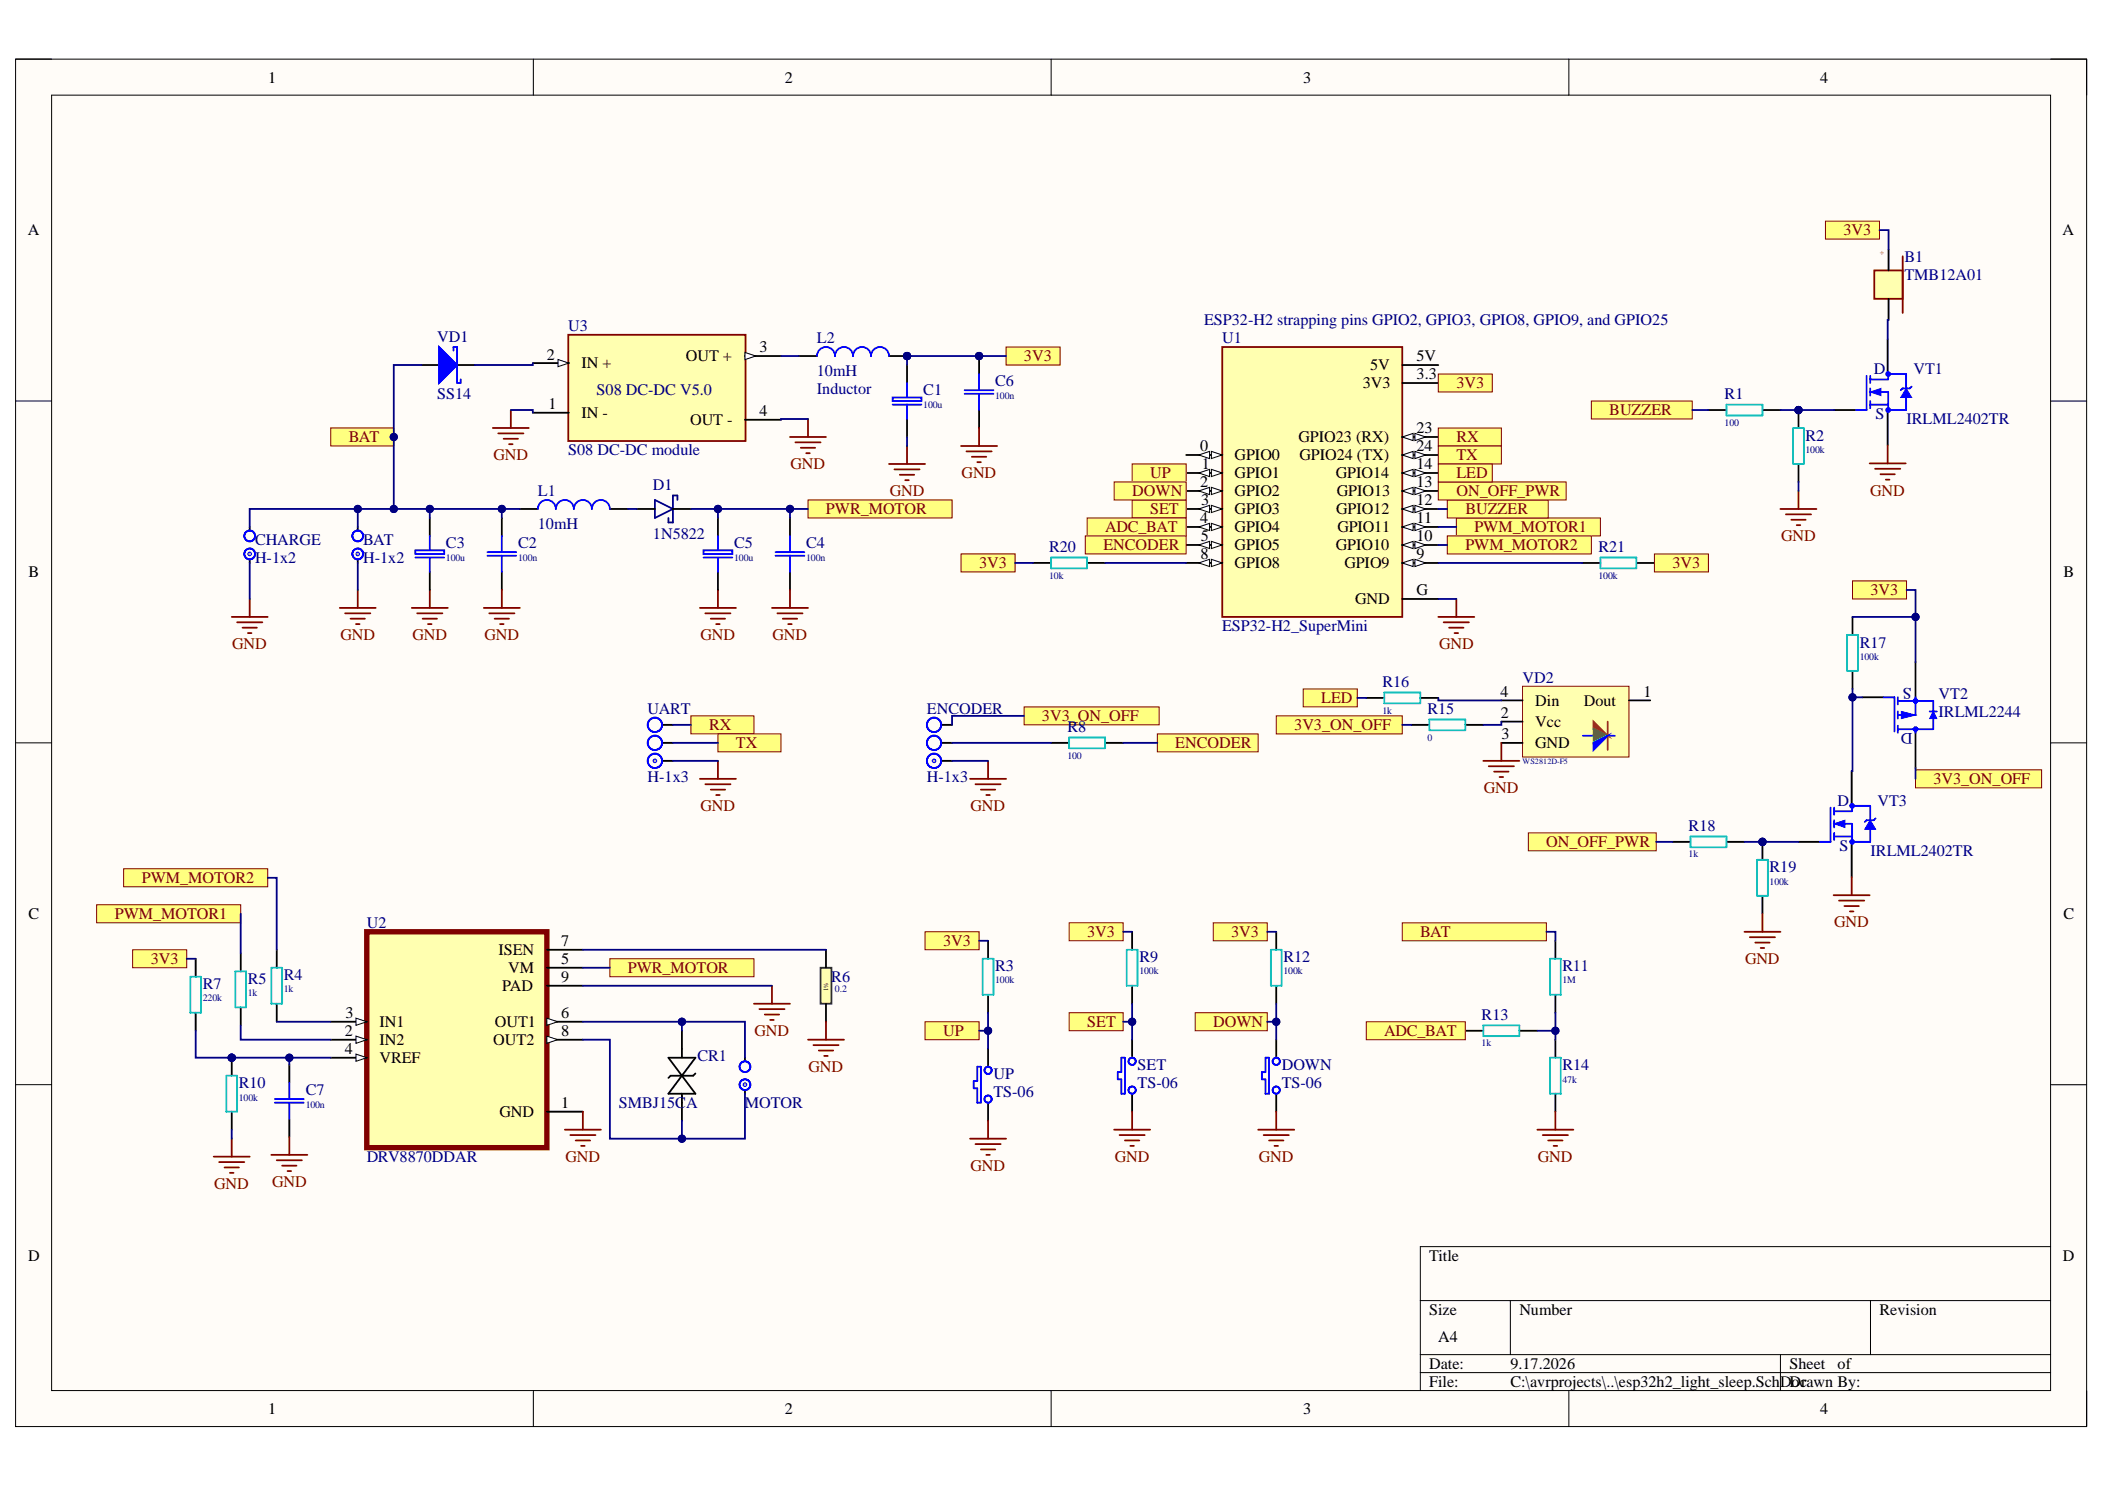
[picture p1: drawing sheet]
<svg xmlns="http://www.w3.org/2000/svg" width="297mm" height="210mm" viewBox="0 0 297 210" stroke-linecap="round" stroke-linejoin="round" font-family="sans-serif">
<defs><g id="words">
<g font-size="2.3">
<text x="37.8" y="11.6">1</text>
<text x="110.8" y="11.6">2</text>
<text x="183.9" y="11.6">3</text>
<text x="256.9" y="11.6">4</text>
<text x="3.9" y="33.2">A</text>
<text x="291.1" y="33.2">A</text>
<text x="77.2" y="50.7">2</text>
<text x="82" y="52">IN +</text>
<text x="96.8" y="51">OUT +</text>
<text x="107.2" y="49.7">3</text>
<text x="193.3" y="52.2">5V</text>
<text x="199.9" y="51">5V</text>
<text x="199.9" y="53.5">3.3</text>
<text x="77.4" y="57.7">1</text>
<text x="82" y="59">IN -</text>
<text x="97.4" y="60">OUT -</text>
<text x="107.2" y="58.7">4</text>
<text x="192.3" y="54.8">3V3</text>
<text x="169.4" y="63.7">0</text>
<text x="174.2" y="64.9">GPIO0</text>
<text x="183.2" y="62.4">GPIO23 (RX)</text>
<text x="183.4" y="64.9">GPIO24 (TX)</text>
<text x="199.9" y="63.7">24</text>
<text x="199.9" y="61.1">23</text>
<text x="169.4" y="68.7">2</text>
<text x="169.5" y="71.3">3</text>
<text x="169.6" y="66.2">1</text>
<text x="174.2" y="67.5">GPIO1</text>
<text x="174.2" y="70">GPIO2</text>
<text x="188.5" y="67.5">GPIO14</text>
<text x="188.6" y="70">GPIO13</text>
<text x="199.9" y="71.3">12</text>
<text x="199.9" y="68.7">13</text>
<text x="199.9" y="66.2">14</text>
<text x="169.4" y="73.8">4</text>
<text x="169.4" y="76.4">5</text>
<text x="174.2" y="72.5">GPIO3</text>
<text x="174.2" y="75.1">GPIO4</text>
<text x="174.2" y="77.6">GPIO5</text>
<text x="188.5" y="77.6">GPIO10</text>
<text x="188.6" y="72.5">GPIO12</text>
<text x="188.7" y="75.1">GPIO11</text>
<text x="199.9" y="76.4">10</text>
<text x="199.9" y="73.8">11</text>
<text x="4" y="81.4">B</text>
<text x="169.4" y="78.9">8</text>
<text x="174.2" y="80.2">GPIO8</text>
<text x="189.7" y="80.2">GPIO9</text>
<text x="199.9" y="78.9">9</text>
<text x="199.9" y="84">G</text>
<text x="291.2" y="81.4">B</text>
<text x="191.2" y="85.2">GND</text>
<text x="211.7" y="98.3">4</text>
<text x="211.8" y="101.3">2</text>
<text x="216.6" y="99.5">Din</text>
<text x="223.5" y="99.5">Dout</text>
<text x="231.9" y="98.3">1</text>
<text x="211.9" y="104.3">3</text>
<text x="216.6" y="102.5">Vcc</text>
<text x="216.6" y="105.5">GND</text>
<text x="4" y="129.7">C</text>
<text x="291.2" y="129.7">C</text>
<text x="70.3" y="134.7">ISEN</text>
<text x="71.7" y="137.3">VM</text>
<text x="79.2" y="133.5">7</text>
<text x="79.2" y="136">5</text>
<text x="48.8" y="143.6">3</text>
<text x="70.9" y="139.8">PAD</text>
<text x="79.2" y="138.5">9</text>
<text x="79.2" y="143.6">6</text>
<text x="48.7" y="146.2">2</text>
<text x="48.7" y="148.7">4</text>
<text x="53.5" y="144.9">IN1</text>
<text x="53.5" y="147.4">IN2</text>
<text x="53.5" y="150">VREF</text>
<text x="69.6" y="147.4">OUT2</text>
<text x="69.8" y="144.9">OUT1</text>
<text x="79.2" y="146.2">8</text>
<text x="70.5" y="157.6">GND</text>
<text x="79.2" y="156.3">1</text>
<text x="4" y="177.9">D</text>
<text x="201.7" y="177.9">Title</text>
<text x="291.1" y="177.9">D</text>
<text x="201.7" y="185.5">Size</text>
<text x="214.4" y="185.5">Number</text>
<text x="265.2" y="185.5">Revision</text>
<text x="202.9" y="189.3">A4</text>
<text x="201.7" y="193.1">Date:</text>
<text x="201.7" y="195.6">File:</text>
<text x="213.1" y="193.1">9.17.2026</text>
<text x="213.1" y="195.6">C:\avrprojects\..\esp32h2_light_sleep.SchDoc</text>
<text x="252.5" y="193.1">Sheet</text>
<text x="252.5" y="195.6">Drawn By:</text>
<text x="259.3" y="193.1">of</text>
<text x="37.8" y="199.5">1</text>
<text x="110.8" y="199.5">2</text>
<text x="183.9" y="199.5">3</text>
<text x="256.9" y="199.5">4</text>
</g>
<g font-size="2.3" fill="#800000">
<text x="260.2" y="33.2">3V3</text>
<text x="144.5" y="51">3V3</text>
<text x="205.5" y="54.8">3V3</text>
<text x="227.1" y="58.6">BUZZER</text>
<text x="49.2" y="62.4">BAT</text>
<text x="69.6" y="64.9">GND</text>
<text x="205.5" y="62.4">RX</text>
<text x="205.5" y="64.9">TX</text>
<text x="111.6" y="66.2">GND</text>
<text x="125.6" y="70">GND</text>
<text x="135.7" y="67.5">GND</text>
<text x="159.8" y="70">DOWN</text>
<text x="162.3" y="67.5">UP</text>
<text x="205.5" y="70">ON_OFF_PWR</text>
<text x="205.5" y="67.5">LED</text>
<text x="263.9" y="69.9">GND</text>
<text x="116.5" y="72.5">PWR_MOTOR</text>
<text x="155.7" y="77.6">ENCODER</text>
<text x="156" y="75.1">ADC_BAT</text>
<text x="162.3" y="72.5">SET</text>
<text x="206.8" y="77.6">PWM_MOTOR2</text>
<text x="206.8" y="72.5">BUZZER</text>
<text x="208.1" y="75.1">PWM_MOTOR1</text>
<text x="251.4" y="76.4">GND</text>
<text x="138.2" y="80.2">3V3</text>
<text x="236" y="80.2">3V3</text>
<text x="264" y="84">3V3</text>
<text x="32.8" y="91.6">GND</text>
<text x="48" y="90.3">GND</text>
<text x="58.2" y="90.3">GND</text>
<text x="68.4" y="90.3">GND</text>
<text x="98.9" y="90.3">GND</text>
<text x="109" y="90.3">GND</text>
<text x="203.1" y="91.6">GND</text>
<text x="147" y="101.7">3V3_ON_OFF</text>
<text x="186.4" y="99.2">LED</text>
<text x="100.1" y="103">RX</text>
<text x="103.9" y="105.5">TX</text>
<text x="165.9" y="105.5">ENCODER</text>
<text x="182.6" y="103">3V3_ON_OFF</text>
<text x="209.4" y="111.9">GND</text>
<text x="272.8" y="110.6">3V3_ON_OFF</text>
<text x="98.9" y="114.4">GND</text>
<text x="137" y="114.4">GND</text>
<text x="218.2" y="119.5">ON_OFF_PWR</text>
<text x="20" y="124.6">PWM_MOTOR2</text>
<text x="16.2" y="129.7">PWM_MOTOR1</text>
<text x="258.8" y="130.8">GND</text>
<text x="21.3" y="136">3V3</text>
<text x="88.6" y="137.3">PWR_MOTOR</text>
<text x="133.1" y="133.5">3V3</text>
<text x="153.4" y="132.2">3V3</text>
<text x="173.7" y="132.2">3V3</text>
<text x="200.4" y="132.2">BAT</text>
<text x="246.2" y="136">GND</text>
<text x="106.5" y="146.2">GND</text>
<text x="133.1" y="146.2">UP</text>
<text x="153.4" y="144.9">SET</text>
<text x="171.2" y="144.9">DOWN</text>
<text x="195.3" y="146.2">ADC_BAT</text>
<text x="114.1" y="151.2">GND</text>
<text x="30.2" y="167.7">GND</text>
<text x="38.4" y="167.4">GND</text>
<text x="79.8" y="163.9">GND</text>
<text x="137" y="165.2">GND</text>
<text x="157.3" y="163.9">GND</text>
<text x="177.6" y="163.9">GND</text>
<text x="217" y="163.9">GND</text>
</g>
<g font-size="2.3" fill="#000080">
<text x="268.7" y="39.5">TMB12A01</text>
<text x="268.7" y="37">B1</text>
<text x="80.2" y="46.7">U3</text>
<text x="169.9" y="45.9">ESP32-H2 strapping pins GPIO2, GPIO3, GPIO8, GPIO9, and GPIO25</text>
<text x="61.7" y="48.2">VD1</text>
<text x="115.3" y="53">10mH</text>
<text x="115.3" y="48.4">L2</text>
<text x="172.4" y="48.4">U1</text>
<text x="264.4" y="52.7">D</text>
<text x="270" y="52.7">VT1</text>
<text x="61.7" y="56.3">SS14</text>
<text x="84.2" y="55.7">S08 DC-DC V5.0</text>
<text x="115.3" y="55.5">Inductor</text>
<text x="130.3" y="55.8">C1</text>
<text x="140.4" y="54.5">C6</text>
<text x="243.4" y="56.3">R1</text>
<text x="264.7" y="59.1">S</text>
<text x="269" y="59.8">IRLML2402TR</text>
<text x="80.2" y="64.2">S08 DC-DC module</text>
<text x="254.8" y="62.2">R2</text>
<text x="75.9" y="70">L1</text>
<text x="92.1" y="69.1">D1</text>
<text x="36" y="76.9">CHARGE</text>
<text x="51.3" y="76.9">BAT</text>
<text x="62.9" y="77.4">C3</text>
<text x="73.1" y="77.4">C2</text>
<text x="75.9" y="74.6">10mH</text>
<text x="92.1" y="76">1N5822</text>
<text x="103.6" y="77.4">C5</text>
<text x="113.8" y="77.4">C4</text>
<text x="148" y="77.9">R20</text>
<text x="225.6" y="77.9">R21</text>
<text x="36" y="79.4">H-1x2</text>
<text x="51.3" y="79.4">H-1x2</text>
<text x="172.4" y="89.1">ESP32-H2_SuperMini</text>
<text x="262.4" y="91.3">R17</text>
<text x="91.4" y="100.7">UART</text>
<text x="130.8" y="100.7">ENCODER</text>
<text x="195.1" y="96.9">R16</text>
<text x="201.4" y="100.7">R15</text>
<text x="214.9" y="96.3">VD2</text>
<text x="269.8" y="97.1" transform="rotate(-180 269.8 97.1)">S</text>
<text x="273.6" y="101.1">IRLML2244</text>
<text x="273.6" y="98.6">VT2</text>
<text x="150.6" y="103.3">R8</text>
<text x="269.9" y="103.4" transform="rotate(-180 269.9 103.4)">D</text>
<text x="91.4" y="110.3">H-1x3</text>
<text x="130.8" y="110.3">H-1x3</text>
<text x="259.3" y="113.6">D</text>
<text x="264.9" y="113.6">VT3</text>
<text x="238.3" y="117.2">R18</text>
<text x="249.7" y="123.1">R19</text>
<text x="259.6" y="120">S</text>
<text x="264" y="120.8">IRLML2402TR</text>
<text x="51.8" y="130.9">U2</text>
<text x="140.4" y="137">R3</text>
<text x="160.8" y="135.7">R9</text>
<text x="181.1" y="135.7">R12</text>
<text x="220.5" y="137">R11</text>
<text x="28.6" y="139.5">R7</text>
<text x="35" y="138.8">R5</text>
<text x="40" y="138.3">R4</text>
<text x="117.3" y="138.5">R6</text>
<text x="209.1" y="143.9">R13</text>
<text x="98.4" y="149.7">CR1</text>
<text x="33.7" y="153.5">R10</text>
<text x="43.1" y="154.5">C7</text>
<text x="140.2" y="152.2">UP</text>
<text x="140.2" y="154.8">TS-06</text>
<text x="160.5" y="151">SET</text>
<text x="160.5" y="153.5">TS-06</text>
<text x="180.9" y="151">DOWN</text>
<text x="180.9" y="153.5">TS-06</text>
<text x="220.5" y="151">R14</text>
<text x="87.3" y="156.3">SMBJ15CA</text>
<text x="105.1" y="156.3">MOTOR</text>
<text x="51.8" y="163.9">DRV8870DDAR</text>
</g>
<g font-size="1.4" fill="#000080">
<text x="130.3" y="57.5">100u</text>
<text x="140.4" y="56.2">100n</text>
<text x="243.4" y="60">100</text>
<text x="254.8" y="63.8">100k</text>
<text x="62.9" y="79.1">100u</text>
<text x="73.1" y="79.1">100n</text>
<text x="103.6" y="79.1">100u</text>
<text x="113.8" y="79.1">100n</text>
<text x="148" y="81.6">10k</text>
<text x="225.6" y="81.6">100k</text>
<text x="262.4" y="93">100k</text>
<text x="195.1" y="100.7">1k</text>
<text x="150.6" y="107">100</text>
<text x="201.4" y="104.5">0</text>
<text x="238.3" y="120.9">1k</text>
<text x="249.7" y="124.8">100k</text>
<text x="160.8" y="137.5">100k</text>
<text x="181.1" y="137.5">100k</text>
<text x="28.6" y="141.3">220k</text>
<text x="35" y="140.5">1k</text>
<text x="40" y="140">1k</text>
<text x="117.8" y="140">0.2</text>
<text x="140.4" y="138.7">100k</text>
<text x="220.5" y="138.7">1M</text>
<text x="209.1" y="147.6">1k</text>
<text x="33.7" y="155.2">100k</text>
<text x="220.5" y="152.7">47k</text>
<text x="43.1" y="156.3">100n</text>
</g>
<text font-size="1.1" fill="#f00" x="265.3" y="36">+</text>
<text font-size="1.1" fill="#000080" x="214.9" y="107.8">WS2812D-F5</text>
<text font-size=".9" x="116.9" y="139.8" transform="rotate(-90 116.9 139.8)">1%</text>
</g></defs>
<path d="M2.2 8.3h292.2v192.9h-292.2z" fill-rule="evenodd" fill="#fffcf8"/>
<path d="M2.2 8.3h292.2v192.9h-292.2z" fill="none" stroke="#000" stroke-width=".14"/>
<path d="M7.3 13.4h282.1v182.8h-282.1z" fill-rule="evenodd" fill="#fffcf8"/>
<g fill="none" stroke="#000" stroke-width=".14">
<path d="M2.2 8.3h5.1M7.3 13.4h282.1v182.8h-282.1zM75.3 8.3v5.1M148.3 8.3v5.1M221.4 8.3v5.1M289.4 8.3h5v5.1M2.2 56.6h5.1M289.4 56.6h5M2.2 104.8h5.1M289.4 104.8h5M2.2 153h5.1M289.4 153h5"/>
<path d="M289.4 175.9h-89v20.3M75.3 196.2v5M148.3 196.2v5M200.4 183.5h89M200.4 191.1h89M200.4 193.6h89M213.1 183.5v7.6M221.4 196.2v5M251.2 191.1v5.1M263.9 183.5v7.6M294.4 196.2v5"/>
</g>
<path d="M51.8 131.4h25.4v30.5h-25.4z" fill-rule="evenodd" fill="#ffffb0"/>
<path d="M51.8 131.4h25.4v30.5h-25.4z" fill="none" stroke="#800000" stroke-width=".76"/>
<path d="M46.7 144.1h5.1" fill="none" stroke="#000" stroke-width=".25"/>
<path d="M50.2 143.6l1.6 .5-1.6 .5z" fill="#f8fcff"/>
<path d="M50.2 143.6l1.6 .5-1.6 .5z" fill="none" stroke="#000" stroke-width=".14"/>
<path d="M46.7 146.7h5.1" fill="none" stroke="#000" stroke-width=".25"/>
<path d="M50.2 146.2l1.6 .5-1.6 .5z" fill="#f8fcff"/>
<path d="M50.2 146.2l1.6 .5-1.6 .5z" fill="none" stroke="#000" stroke-width=".14"/>
<path d="M46.7 149.2h5.1" fill="none" stroke="#000" stroke-width=".25"/>
<path d="M50.2 148.7l1.6 .5-1.6 .5z" fill="#f8fcff"/>
<path d="M50.2 148.7l1.6 .5-1.6 .5z" fill="none" stroke="#000" stroke-width=".14"/>
<path d="M77.2 134h5M77.2 136.5h5M77.2 139.1h5M77.2 144.1h5" fill="none" stroke="#000" stroke-width=".25"/>
<path d="M77.2 143.6l1.5 .5-1.5 .5z" fill="#f8fcff"/>
<path d="M77.2 143.6l1.5 .5-1.5 .5z" fill="none" stroke="#000" stroke-width=".14"/>
<path d="M77.2 146.7h5" fill="none" stroke="#000" stroke-width=".25"/>
<path d="M77.2 146.2l1.5 .5-1.5 .5z" fill="#f8fcff"/>
<path d="M77.2 146.2l1.5 .5-1.5 .5z" fill="none" stroke="#000" stroke-width=".14"/>
<path d="M50.5 74.3v.5M50.5 78.9v.5M77.2 156.8h5" fill="none" stroke="#000" stroke-width=".25"/>
<g fill="none" stroke="#00f" stroke-width=".25">
<circle cx="50.5" cy="75.6" r=".76"/>
<circle cx="50.5" cy="78.1" r=".76"/>
</g>
<circle cx="50.5" cy="78.1" r=".25" fill="#c0c0c0"/>
<circle cx="50.5" cy="78.1" r=".25" fill="none" stroke="#00f" stroke-width=".14"/>
<path d="M258.9 57.8h3M266.4 47.8v5M266.4 57.8v5M139.4 147.9v2.6M139.4 155.6v2.5" fill="none" stroke="#000" stroke-width=".25"/>
<g fill="none" stroke="#00f" stroke-width=".25">
<path d="M263.4 53v4.8h-1.5M263.9 53.5h2.5M263.9 55.3h2.5v2.5M263.9 57.1h2.5M263.9 53v1M263.9 54.8v1M263.9 56.6v1M137.9 150.5h.5v5.1h-.5v-2.1h-.5v-1h.5z"/>
<circle cx="139.4" cy="151" r=".51"/>
<circle cx="139.4" cy="155" r=".51"/>
</g>
<path d="M263.9 55.3l1.5-.5v1z" fill="#00f"/>
<path d="M263.9 55.3l1.5-.5v1z" fill="none" stroke="#00f" stroke-width=".14"/>
<path d="M266.4 53.5v-.7h2.6v2M269 56.1v1.7h-2.6" fill="none" stroke="#00f" stroke-width=".25"/>
<path d="M269 54.8l.8 1.3h-1.6z" fill="#00f"/>
<path d="M269 54.8l.8 1.3h-1.6z" fill="none" stroke="#00f" stroke-width=".14"/>
<g fill="none" stroke="#00f" stroke-width=".25">
<path d="M269.8 54.5l-.3 .3h-1l-.3 .2"/>
<circle cx="266.4" cy="52.8" r=".25"/>
<circle cx="266.4" cy="57.8" r=".25"/>
</g>
<path d="M263.8 65.4h5.1M264.6 66.1h3.6M265.4 66.9h2M266.1 67.7h.5M266.4 62.8v2.6" fill="none" stroke="#800000" stroke-width=".25"/>
<circle cx="253.8" cy="57.8" r=".51" fill="#000080"/>
<circle cx="253.8" cy="57.8" r=".51" fill="none" stroke="#000080" stroke-width=".14"/>
<path d="M253 60.4v5.1M254.5 60.4v5.1" fill="none" stroke="#00bfbf" stroke-width=".25"/>
<path d="M253.8 57.8v2.6M253.8 65.5v2.5" fill="none" stroke="#000" stroke-width=".25"/>
<circle cx="253.8" cy="57.8" r=".51" fill="#000080"/>
<circle cx="253.8" cy="57.8" r=".51" fill="none" stroke="#000080" stroke-width=".14"/>
<path d="M243.6 57.1h5.1v1.5h-5.1zM253 60.4h1.5M253 65.5h1.5" fill="none" stroke="#00bfbf" stroke-width=".25"/>
<path d="M251.2 71.8h5.1M252 72.6h3.6M252.8 73.3h2M253.5 74.1h.5M253.8 69.3v2.5" fill="none" stroke="#800000" stroke-width=".25"/>
<path d="M241.1 57.8h2.5M248.7 57.8h2.5" fill="none" stroke="#000" stroke-width=".25"/>
<path d="M224.6 56.6h14.2v2.5h-14.2z" fill-rule="evenodd" fill="#ffff80"/>
<path d="M224.6 56.6h14.2v2.5h-14.2z" fill="none" stroke="#800000" stroke-width=".14"/>
<path d="M172.5 49h25.4v38h-25.4z" fill-rule="evenodd" fill="#ffffb0"/>
<path d="M172.5 49h25.4v38h-25.4z" fill="none" stroke="#800000" stroke-width=".25"/>
<path d="M167.4 66.7h5.1" fill="none" stroke="#000" stroke-width=".25"/>
<path d="M170.9 66.2l1.6 .5-1.6 .5z" fill="#f8fcff"/>
<path d="M170.9 66.2l1.6 .5-1.6 .5z" fill="none" stroke="#000" stroke-width=".14"/>
<path d="M169.2 66.7l1.5-.5v1z" fill="#f8fcff"/>
<path d="M169.2 66.7l1.5-.5v1z" fill="none" stroke="#000" stroke-width=".14"/>
<path d="M167.4 69.3h5.1" fill="none" stroke="#000" stroke-width=".25"/>
<path d="M170.9 68.7l1.6 .6-1.6 .5z" fill="#f8fcff"/>
<path d="M170.9 68.7l1.6 .6-1.6 .5z" fill="none" stroke="#000" stroke-width=".14"/>
<path d="M169.2 69.3l1.5-.6v1.1z" fill="#f8fcff"/>
<path d="M169.2 69.3l1.5-.6v1.1z" fill="none" stroke="#000" stroke-width=".14"/>
<path d="M167.4 71.8h5.1" fill="none" stroke="#000" stroke-width=".25"/>
<path d="M170.9 71.3l1.6 .5-1.6 .5z" fill="#f8fcff"/>
<path d="M170.9 71.3l1.6 .5-1.6 .5z" fill="none" stroke="#000" stroke-width=".14"/>
<path d="M169.2 71.8l1.5-.5v1z" fill="#f8fcff"/>
<path d="M169.2 71.8l1.5-.5v1z" fill="none" stroke="#000" stroke-width=".14"/>
<path d="M167.4 74.3h5.1" fill="none" stroke="#000" stroke-width=".25"/>
<path d="M170.9 73.8l1.6 .5-1.6 .5z" fill="#f8fcff"/>
<path d="M170.9 73.8l1.6 .5-1.6 .5z" fill="none" stroke="#000" stroke-width=".14"/>
<path d="M169.2 74.3l1.5-.5v1z" fill="#f8fcff"/>
<path d="M169.2 74.3l1.5-.5v1z" fill="none" stroke="#000" stroke-width=".14"/>
<path d="M167.4 76.9h5.1" fill="none" stroke="#000" stroke-width=".25"/>
<path d="M170.9 76.4l1.6 .5-1.6 .5z" fill="#f8fcff"/>
<path d="M170.9 76.4l1.6 .5-1.6 .5z" fill="none" stroke="#000" stroke-width=".14"/>
<path d="M169.2 76.9l1.5-.5v1z" fill="#f8fcff"/>
<path d="M169.2 76.9l1.5-.5v1z" fill="none" stroke="#000" stroke-width=".14"/>
<path d="M167.4 79.4h5.1" fill="none" stroke="#000" stroke-width=".25"/>
<path d="M170.9 78.9l1.6 .5-1.6 .5z" fill="#f8fcff"/>
<path d="M170.9 78.9l1.6 .5-1.6 .5z" fill="none" stroke="#000" stroke-width=".14"/>
<path d="M169.2 79.4l1.5-.5v1z" fill="#f8fcff"/>
<path d="M169.2 79.4l1.5-.5v1z" fill="none" stroke="#000" stroke-width=".14"/>
<path d="M197.9 51.5h5.1M197.9 54h5.1M197.9 79.4h5.1" fill="none" stroke="#000" stroke-width=".25"/>
<path d="M197.9 79.4l1.5-.5v1z" fill="#f8fcff"/>
<path d="M197.9 79.4l1.5-.5v1z" fill="none" stroke="#000" stroke-width=".14"/>
<path d="M199.7 78.9l1.5 .5-1.5 .5z" fill="#f8fcff"/>
<path d="M199.7 78.9l1.5 .5-1.5 .5z" fill="none" stroke="#000" stroke-width=".14"/>
<path d="M197.9 76.9h5.1" fill="none" stroke="#000" stroke-width=".25"/>
<path d="M197.9 76.9l1.5-.5v1z" fill="#f8fcff"/>
<path d="M197.9 76.9l1.5-.5v1z" fill="none" stroke="#000" stroke-width=".14"/>
<path d="M199.7 76.4l1.5 .5-1.5 .5z" fill="#f8fcff"/>
<path d="M199.7 76.4l1.5 .5-1.5 .5z" fill="none" stroke="#000" stroke-width=".14"/>
<path d="M197.9 74.3h5.1" fill="none" stroke="#000" stroke-width=".25"/>
<path d="M197.9 74.3l1.5-.5v1z" fill="#f8fcff"/>
<path d="M197.9 74.3l1.5-.5v1z" fill="none" stroke="#000" stroke-width=".14"/>
<path d="M199.7 73.8l1.5 .5-1.5 .5z" fill="#f8fcff"/>
<path d="M199.7 73.8l1.5 .5-1.5 .5z" fill="none" stroke="#000" stroke-width=".14"/>
<path d="M197.9 71.8h5.1" fill="none" stroke="#000" stroke-width=".25"/>
<path d="M197.9 71.8l1.5-.5v1z" fill="#f8fcff"/>
<path d="M197.9 71.8l1.5-.5v1z" fill="none" stroke="#000" stroke-width=".14"/>
<path d="M199.7 71.3l1.5 .5-1.5 .5z" fill="#f8fcff"/>
<path d="M199.7 71.3l1.5 .5-1.5 .5z" fill="none" stroke="#000" stroke-width=".14"/>
<path d="M197.9 69.3h5.1" fill="none" stroke="#000" stroke-width=".25"/>
<path d="M197.9 69.3l1.5-.6v1.1z" fill="#f8fcff"/>
<path d="M197.9 69.3l1.5-.6v1.1z" fill="none" stroke="#000" stroke-width=".14"/>
<path d="M199.7 68.7l1.5 .6-1.5 .5z" fill="#f8fcff"/>
<path d="M199.7 68.7l1.5 .6-1.5 .5z" fill="none" stroke="#000" stroke-width=".14"/>
<path d="M197.9 66.7h5.1M197.9 84.5h5.1" fill="none" stroke="#000" stroke-width=".25"/>
<path d="M197.9 66.7l1.5-.5v1z" fill="#f8fcff"/>
<path d="M197.9 66.7l1.5-.5v1z" fill="none" stroke="#000" stroke-width=".14"/>
<path d="M199.7 66.2l1.5 .5-1.5 .5z" fill="#f8fcff"/>
<path d="M199.7 66.2l1.5 .5-1.5 .5z" fill="none" stroke="#000" stroke-width=".14"/>
<path d="M197.9 64.2h5.1" fill="none" stroke="#000" stroke-width=".25"/>
<path d="M197.9 64.2l1.5-.5v1z" fill="#f8fcff"/>
<path d="M197.9 64.2l1.5-.5v1z" fill="none" stroke="#000" stroke-width=".14"/>
<path d="M199.7 63.7l1.5 .5-1.5 .5z" fill="#f8fcff"/>
<path d="M199.7 63.7l1.5 .5-1.5 .5z" fill="none" stroke="#000" stroke-width=".14"/>
<path d="M197.9 61.6h5.1" fill="none" stroke="#000" stroke-width=".25"/>
<path d="M197.9 61.6l1.5-.5v1z" fill="#f8fcff"/>
<path d="M197.9 61.6l1.5-.5v1z" fill="none" stroke="#000" stroke-width=".14"/>
<path d="M199.7 61.1l1.5 .5-1.5 .5z" fill="#f8fcff"/>
<path d="M199.7 61.1l1.5 .5-1.5 .5z" fill="none" stroke="#000" stroke-width=".14"/>
<path d="M167.4 64.2h5.1" fill="none" stroke="#000" stroke-width=".25"/>
<path d="M170.9 63.7l1.6 .5-1.6 .5z" fill="#f8fcff"/>
<path d="M170.9 63.7l1.6 .5-1.6 .5z" fill="none" stroke="#000" stroke-width=".14"/>
<path d="M169.2 64.2l1.5-.5v1z" fill="#f8fcff"/>
<path d="M169.2 64.2l1.5-.5v1z" fill="none" stroke="#000" stroke-width=".14"/>
<path d="M33.2 137h1.5v5.1h-1.5zM38.3 136.5h1.5v5.1h-1.5z" fill="none" stroke="#00bfbf" stroke-width=".25"/>
<path d="M34 134.5v2.5M39 134v2.5M34 142.1v2.5M39 141.6v2.5M40.8 150.2v2.6M40.8 157.8v2.6" fill="none" stroke="#000" stroke-width=".25"/>
<path d="M38.8 155h4.1M38.8 155.6h4.1M40.8 152.8v2.2M40.8 155.6v2.2" fill="none" stroke="#00f" stroke-width=".25"/>
<path d="M115.8 136.5h1.5v5.1h-1.5z" fill-rule="evenodd" fill="#ffffb0"/>
<path d="M115.8 136.5h1.5v5.1h-1.5z" fill="none" stroke="#164f3b" stroke-width=".25"/>
<path d="M27.6 135.2v2.6M116.6 134v2.5M27.6 142.9v2.5M116.6 141.6v2.5" fill="none" stroke="#000" stroke-width=".25"/>
<path d="M114 146.7h5.1M114.8 147.4h3.5M115.5 148.2h2.1M116.3 149h.5M116.6 144.1v2.6M38.3 162.9h5.1M39 163.7h3.6M39.8 164.4h2M40.6 165.2h.5M40.8 160.4v2.5" fill="none" stroke="#800000" stroke-width=".25"/>
<path d="M26.9 137.8h1.5v5.1h-1.5z" fill="none" stroke="#00bfbf" stroke-width=".25"/>
<circle cx="32.7" cy="149.2" r=".51" fill="#000080"/>
<circle cx="32.7" cy="149.2" r=".51" fill="none" stroke="#000080" stroke-width=".14"/>
<path d="M31.9 151.7v5.1M33.5 151.7v5.1" fill="none" stroke="#00bfbf" stroke-width=".25"/>
<path d="M32.7 149.2v2.5" fill="none" stroke="#000" stroke-width=".25"/>
<circle cx="32.7" cy="149.2" r=".51" fill="#000080"/>
<circle cx="32.7" cy="149.2" r=".51" fill="none" stroke="#000080" stroke-width=".14"/>
<path d="M32.7 156.8v2.6" fill="none" stroke="#000" stroke-width=".25"/>
<path d="M31.9 156.8h1.6M31.9 151.7h1.6" fill="none" stroke="#00bfbf" stroke-width=".25"/>
<path d="M79.7 159.4h5.1M82.2 156.8v2.6M30.2 163.2h5M30.9 163.9h3.6M31.7 164.7h2M32.4 165.4h.6M32.7 160.6v2.6M80.5 160.1h3.5M81.2 160.9h2.1M82 161.6h.5" fill="none" stroke="#800000" stroke-width=".25"/>
<path d="M203 52.8h7.6v2.5h-7.6z" fill-rule="evenodd" fill="#ffff80"/>
<path d="M203 52.8h7.6v2.5h-7.6z" fill="none" stroke="#800000" stroke-width=".14"/>
<path d="M18.7 134h7.6v2.5h-7.6z" fill-rule="evenodd" fill="#ffff80"/>
<path d="M18.7 134h7.6v2.5h-7.6z" fill="none" stroke="#800000" stroke-width=".14"/>
<path d="M138.7 135.2h1.5v5.1h-1.5z" fill="none" stroke="#00bfbf" stroke-width=".25"/>
<path d="M139.4 132.7v2.5M139.4 140.3v2.6" fill="none" stroke="#000" stroke-width=".25"/>
<path d="M130.5 131.4h7.7v2.6h-7.7z" fill-rule="evenodd" fill="#ffff80"/>
<path d="M130.5 131.4h7.7v2.6h-7.7z" fill="none" stroke="#800000" stroke-width=".14"/>
<path d="M139.4 158.1v2.5M136.9 160.6h5.1M137.7 161.4h3.5M138.4 162.1h2M139.2 162.9h.5" fill="none" stroke="#800000" stroke-width=".25"/>
<path d="M130.5 144.1h7.7v2.6h-7.7z" fill-rule="evenodd" fill="#ffff80"/>
<path d="M130.5 144.1h7.7v2.6h-7.7z" fill="none" stroke="#800000" stroke-width=".14"/>
<path d="M159.8 131.4v2.6M159.8 139.1v2.5M159.8 146.7v2.5M159.8 154.3v2.5" fill="none" stroke="#000" stroke-width=".25"/>
<g fill="none" stroke="#00f" stroke-width=".25">
<path d="M158.2 149.2h.5v5.1h-.5v-2h-.5v-1.1h.5z"/>
<circle cx="159.8" cy="153.8" r=".51"/>
<circle cx="159.8" cy="149.7" r=".51"/>
</g>
<path d="M159 134h1.5v5.1h-1.5z" fill="none" stroke="#00bfbf" stroke-width=".25"/>
<path d="M150.9 130.2h7.6v2.5h-7.6z" fill-rule="evenodd" fill="#ffff80"/>
<path d="M150.9 130.2h7.6v2.5h-7.6z" fill="none" stroke="#800000" stroke-width=".14"/>
<path d="M157.2 159.4h5.1M159.8 156.8v2.6M158 160.1h3.5M158.7 160.9h2.1M159.5 161.6h.5" fill="none" stroke="#800000" stroke-width=".25"/>
<path d="M150.9 142.9h7.6v2.5h-7.6z" fill-rule="evenodd" fill="#ffff80"/>
<path d="M150.9 142.9h7.6v2.5h-7.6z" fill="none" stroke="#800000" stroke-width=".14"/>
<path d="M180.1 131.4v2.6M180.1 139.1v2.5M180.1 146.7v2.5M180.1 154.3v2.5" fill="none" stroke="#000" stroke-width=".25"/>
<g fill="none" stroke="#00f" stroke-width=".25">
<path d="M178.6 149.2h.5v5.1h-.5v-2h-.5v-1.1h.5z"/>
<circle cx="180.1" cy="153.8" r=".51"/>
<circle cx="180.1" cy="149.7" r=".51"/>
</g>
<path d="M179.3 134h1.6v5.1h-1.6z" fill="none" stroke="#00bfbf" stroke-width=".25"/>
<path d="M171.2 130.2h7.6v2.5h-7.6z" fill-rule="evenodd" fill="#ffff80"/>
<path d="M171.2 130.2h7.6v2.5h-7.6z" fill="none" stroke="#800000" stroke-width=".14"/>
<path d="M177.5 159.4h5.1M180.1 156.8v2.6M178.3 160.1h3.6M179.1 160.9h2M179.8 161.6h.5" fill="none" stroke="#800000" stroke-width=".25"/>
<path d="M168.7 142.9h10.1v2.5h-10.1z" fill-rule="evenodd" fill="#ffff80"/>
<path d="M168.7 142.9h10.1v2.5h-10.1z" fill="none" stroke="#800000" stroke-width=".14"/>
<path d="M105.1 149.2v.5M105.1 153.8v.5" fill="none" stroke="#000" stroke-width=".25"/>
<g fill="none" stroke="#00f" stroke-width=".25">
<circle cx="105.1" cy="150.5" r=".76"/>
<circle cx="105.1" cy="153" r=".76"/>
</g>
<circle cx="105.1" cy="153" r=".25" fill="#c0c0c0"/>
<circle cx="105.1" cy="153" r=".25" fill="none" stroke="#00f" stroke-width=".14"/>
<path d="M94.3 149.2l3.8 5.1h-3.8l3.8-5.1zM96.2 145.4v3.8M96.2 154.3v3.8M98.1 151.4l-.3 .3h-3.2l-.3 .4" fill="none" stroke="#000" stroke-width=".25"/>
<path d="M13.6 127.6h20.4v2.6h-20.4z" fill-rule="evenodd" fill="#ffff80"/>
<path d="M13.6 127.6h20.4v2.6h-20.4z" fill="none" stroke="#800000" stroke-width=".14"/>
<path d="M205.5 73.1h20.3v2.5h-20.3z" fill-rule="evenodd" fill="#ffff80"/>
<path d="M205.5 73.1h20.3v2.5h-20.3z" fill="none" stroke="#800000" stroke-width=".14"/>
<path d="M17.4 122.6h20.4v2.5h-20.4z" fill-rule="evenodd" fill="#ffff80"/>
<path d="M17.4 122.6h20.4v2.5h-20.4z" fill="none" stroke="#800000" stroke-width=".14"/>
<path d="M204.2 75.6h20.4v2.5h-20.4z" fill-rule="evenodd" fill="#ffff80"/>
<path d="M204.2 75.6h20.4v2.5h-20.4z" fill="none" stroke="#800000" stroke-width=".14"/>
<path d="M159.8 65.4h7.6v2.6h-7.6z" fill-rule="evenodd" fill="#ffff80"/>
<path d="M159.8 65.4h7.6v2.6h-7.6z" fill="none" stroke="#800000" stroke-width=".14"/>
<path d="M159.8 70.5h7.6v2.6h-7.6z" fill-rule="evenodd" fill="#ffff80"/>
<path d="M159.8 70.5h7.6v2.6h-7.6z" fill="none" stroke="#800000" stroke-width=".14"/>
<path d="M157.2 68h10.2v2.5h-10.2z" fill-rule="evenodd" fill="#ffff80"/>
<path d="M157.2 68h10.2v2.5h-10.2z" fill="none" stroke="#800000" stroke-width=".14"/>
<g fill="none" stroke="#800000" stroke-width=".25">
<path d="M47.9 85.8h5.1M48.7 86.5h3.6M49.5 87.3h2M50.2 88h.5M50.5 83.2v2.6M58.1 85.8h5.1M58.9 86.5h3.5M59.6 87.3h2.1M60.4 88h.5M60.6 83.2v2.6M68.3 85.8h5.1M69 86.5h3.6"/>
<path d="M69.8 87.3h2M70.6 88h.5M70.8 83.2v2.6M98.8 85.8h5.1M99.5 86.5h3.6M100.3 87.3h2M101.1 88h.5M101.3 83.2v2.6M108.9 85.8h5.1M109.7 86.5h3.6M110.5 87.3h2M111.2 88h.5"/>
<path d="M111.5 83.2v2.6"/>
</g>
<path d="M70.8 73.1v2.5M73.4 71.8h2.5M86.1 71.8h2.5M89.9 71.8h2.5M95 71.8h2.5M111.5 73.1v2.5M70.8 80.7v2.5M111.5 80.7v2.5" fill="none" stroke="#000" stroke-width=".25"/>
<path d="M68.8 77.9h4M68.8 78.4h4M70.8 75.6v2.3M70.8 78.4v2.3M75.9 71.8a1.27 1.27 0 0 1 1.3-1.3 1.27 1.27 0 0 1 1.2 1.3 1.27 1.27 0 0 1 1.3-1.3 1.27 1.27 0 0 1 1.3 1.3 1.27 1.27 0 0 1 1.2-1.3 1.27 1.27 0 0 1 1.3 1.3 1.27 1.27 0 0 1 1.3-1.3 1.27 1.27 0 0 1 1.3 1.3M109.4 77.9h4.1M109.4 78.4h4.1M111.5 75.6v2.3M111.5 78.4v2.3" fill="none" stroke="#00f" stroke-width=".25"/>
<path d="M92.4 70.5l2.6 1.3-2.6 1.3zM95.6 70.5v-.6h-.6v3.8h-.7v-.6" fill="none" stroke="#000080" stroke-width=".25"/>
<path d="M86.1 135.2h20.3v2.6h-20.3z" fill-rule="evenodd" fill="#ffff80"/>
<path d="M86.1 135.2h20.3v2.6h-20.3z" fill="none" stroke="#800000" stroke-width=".14"/>
<path d="M114 70.5h20.3v2.6h-20.3z" fill-rule="evenodd" fill="#ffff80"/>
<path d="M114 70.5h20.3v2.6h-20.3z" fill="none" stroke="#800000" stroke-width=".14"/>
<path d="M218.7 135.2h1.5v5.1h-1.5zM209.3 144.6h5.1v1.6h-5.1zM218.7 149.2h1.5v5.1h-1.5z" fill="none" stroke="#00bfbf" stroke-width=".25"/>
<path d="M219.5 132.7v2.5M206.8 145.4h2.5M214.4 145.4h2.5M219.5 140.3v2.6M219.5 146.7v2.5M219.5 154.3v2.5" fill="none" stroke="#000" stroke-width=".25"/>
<path d="M216.9 159.4h5.1M219.5 156.8v2.6M217.7 160.1h3.6M218.5 160.9h2M219.2 161.6h.5" fill="none" stroke="#800000" stroke-width=".25"/>
<path d="M197.9 130.2h20.3v2.5h-20.3z" fill-rule="evenodd" fill="#ffff80"/>
<path d="M197.9 130.2h20.3v2.5h-20.3z" fill="none" stroke="#800000" stroke-width=".14"/>
<path d="M192.8 144.1h14v2.6h-14z" fill-rule="evenodd" fill="#ffff80"/>
<path d="M192.8 144.1h14v2.6h-14z" fill="none" stroke="#800000" stroke-width=".14"/>
<path d="M153.4 73.1h14v2.5h-14z" fill-rule="evenodd" fill="#ffff80"/>
<path d="M153.4 73.1h14v2.5h-14z" fill="none" stroke="#800000" stroke-width=".14"/>
<path d="M108.9 139.1v2.5M106.4 141.6h5.1M107.2 142.4h3.5M107.9 143.1h2M108.7 143.9h.5" fill="none" stroke="#800000" stroke-width=".25"/>
<path d="M204.2 70.5h14.3v2.6h-14.3z" fill-rule="evenodd" fill="#ffff80"/>
<path d="M204.2 70.5h14.3v2.6h-14.3z" fill="none" stroke="#800000" stroke-width=".14"/>
<path d="M59.5 51.5h2.5M64.5 51.5h2.5" fill="none" stroke="#000" stroke-width=".25"/>
<path d="M62 49l2.5 2.5-2.5 2.5z" fill="#00f"/>
<path d="M62 49l2.5 2.5-2.5 2.5zM64 49.5v-.5h.5v5h.5v-.5" fill="none" stroke="#00f" stroke-width=".25"/>
<path d="M80.2 47.2h25v15h-25z" fill-rule="evenodd" fill="#ffffb0"/>
<path d="M80.2 47.2h25v15h-25z" fill="none" stroke="#800000" stroke-width=".25"/>
<path d="M75.2 58.2h5.1M75.2 51.2h5.1" fill="none" stroke="#000" stroke-width=".25"/>
<path d="M78.7 50.7l1.6 .5-1.6 .5z" fill="#f8fcff"/>
<path d="M78.7 50.7l1.6 .5-1.6 .5z" fill="none" stroke="#000" stroke-width=".14"/>
<path d="M105.1 50.2h5.1" fill="none" stroke="#000" stroke-width=".25"/>
<path d="M105.1 49.7l1.5 .5-1.5 .5z" fill="#f8fcff"/>
<path d="M105.1 49.7l1.5 .5-1.5 .5z" fill="none" stroke="#000" stroke-width=".14"/>
<path d="M105.1 59.2h5.1" fill="none" stroke="#000" stroke-width=".25"/>
<path d="M142 49h7.6v2.5h-7.6z" fill-rule="evenodd" fill="#ffff80"/>
<path d="M142 49h7.6v2.5h-7.6z" fill="none" stroke="#800000" stroke-width=".14"/>
<path d="M72.1 57.8v2.6M114 59.1v2.5M69.5 60.4h5.1M70.3 61.1h3.6M71.1 61.9h2M71.8 62.7h.5M111.5 61.6h5.1M112.2 62.4h3.6M113 63.2h2M113.8 63.9h.5" fill="none" stroke="#800000" stroke-width=".25"/>
<circle cx="128" cy="50.2" r=".51" fill="#000080"/>
<circle cx="128" cy="50.2" r=".51" fill="none" stroke="#000080" stroke-width=".14"/>
<path d="M112.7 50.2h2.6M125.5 50.2h2.5" fill="none" stroke="#000" stroke-width=".25"/>
<circle cx="128" cy="50.2" r=".51" fill="#000080"/>
<circle cx="128" cy="50.2" r=".51" fill="none" stroke="#000080" stroke-width=".14"/>
<path d="M115.3 50.2a1.27 1.27 0 0 1 1.3-1.2 1.27 1.27 0 0 1 1.2 1.2 1.27 1.27 0 0 1 1.3-1.2 1.27 1.27 0 0 1 1.3 1.2 1.27 1.27 0 0 1 1.2-1.2 1.27 1.27 0 0 1 1.3 1.2 1.27 1.27 0 0 1 1.3-1.2 1.27 1.27 0 0 1 1.3 1.2" fill="none" stroke="#00f" stroke-width=".25"/>
<circle cx="138.2" cy="50.2" r=".51" fill="#000080"/>
<circle cx="138.2" cy="50.2" r=".51" fill="none" stroke="#000080" stroke-width=".14"/>
<path d="M138.2 50.2v2.6" fill="none" stroke="#000" stroke-width=".25"/>
<circle cx="138.2" cy="50.2" r=".51" fill="#000080"/>
<circle cx="138.2" cy="50.2" r=".51" fill="none" stroke="#000080" stroke-width=".14"/>
<path d="M138.2 57.8v2.6" fill="none" stroke="#000" stroke-width=".25"/>
<path d="M136.1 55h4.1M136.1 55.6h4.1M138.2 52.8v2.2M138.2 55.6v2.2" fill="none" stroke="#00f" stroke-width=".25"/>
<path d="M125.5 65.4h5M126.2 66.2h3.6M127 67h2M127.7 67.7h.5M128 62.9v2.5M135.6 62.9h5.1M136.4 63.7h3.5M137.1 64.4h2.1M137.9 65.2h.5M138.2 60.4v2.5" fill="none" stroke="#800000" stroke-width=".25"/>
<path d="M264.5 38.1h4v4.1h-4z" fill-rule="evenodd" fill="#ffffb0"/>
<path d="M264.5 38.1h4v4.1h-4zM268.5 36.2v7.9" fill="none" stroke="#800000" stroke-width=".25"/>
<path d="M266.5 35.2v2.9M266.5 42.2v3" fill="none" stroke="#000" stroke-width=".25"/>
<path d="M257.6 31.2h7.6v2.5h-7.6z" fill-rule="evenodd" fill="#ffff80"/>
<path d="M257.6 31.2h7.6v2.5h-7.6z" fill="none" stroke="#800000" stroke-width=".14"/>
<path d="M132.8 107.3h1.5M132.8 102.3h1.5M132.8 104.8h1.5" fill="none" stroke="#000" stroke-width=".25"/>
<g fill="none" stroke="#00f" stroke-width=".25">
<circle cx="131.8" cy="107.3" r="1.02"/>
<circle cx="131.8" cy="104.8" r="1.01"/>
<circle cx="131.8" cy="102.3" r="1.02"/>
</g>
<circle cx="131.8" cy="107.3" r=".25" fill="#c0c0c0"/>
<circle cx="131.8" cy="107.3" r=".25" fill="none" stroke="#00f" stroke-width=".14"/>
<path d="M136.9 109.9h5.1M137.7 110.6h3.5M138.4 111.4h2M139.2 112.1h.5M139.4 107.3v2.6" fill="none" stroke="#800000" stroke-width=".25"/>
<path d="M144.5 99.7h19.1v2.6h-19.1z" fill-rule="evenodd" fill="#ffff80"/>
<path d="M144.5 99.7h19.1v2.6h-19.1z" fill="none" stroke="#800000" stroke-width=".14"/>
<path d="M150.9 104h5v1.6h-5z" fill="none" stroke="#00bfbf" stroke-width=".25"/>
<path d="M148.3 104.8h2.6M155.9 104.8h2.6" fill="none" stroke="#000" stroke-width=".25"/>
<path d="M163.3 103.5h14.2v2.6h-14.2z" fill-rule="evenodd" fill="#ffff80"/>
<path d="M163.3 103.5h14.2v2.6h-14.2z" fill="none" stroke="#800000" stroke-width=".14"/>
<path d="M153.1 75.6h14.3v2.5h-14.3z" fill-rule="evenodd" fill="#ffff80"/>
<path d="M153.1 75.6h14.3v2.5h-14.3z" fill="none" stroke="#800000" stroke-width=".14"/>
<path d="M203 87h5M203.7 87.8h3.6M204.5 88.5h2M205.3 89.3h.5M205.5 84.5v2.5" fill="none" stroke="#800000" stroke-width=".25"/>
<path d="M128 51.5v2.5M128 59.1v2.5M60.6 73.1v2.5M101.3 73.1v2.5M60.6 80.7v2.5M101.3 80.7v2.5" fill="none" stroke="#000" stroke-width=".25"/>
<path d="M126 56.1h4v.5h-4zM126 57.1h4M128 54v2.1M128 57.1v2M58.6 77.6h4.1v.5h-4.1zM58.6 78.6h4.1M60.6 75.6v2M60.6 78.6v2.1M99.3 77.6h4v.5h-4zM99.3 78.6h4M101.3 75.6v2M101.3 78.6v2.1" fill="none" stroke="#00f" stroke-width=".25"/>
<path d="M46.7 60.4h8.9v2.5h-8.9z" fill-rule="evenodd" fill="#ffff80"/>
<path d="M46.7 60.4h8.9v2.5h-8.9z" fill="none" stroke="#800000" stroke-width=".14"/>
<circle cx="55.6" cy="61.6" r=".51" fill="#000080"/>
<circle cx="55.6" cy="61.6" r=".51" fill="none" stroke="#000080" stroke-width=".14"/>
<path d="M93.4 107.3h1.6M93.4 102.3h1.6M93.4 104.8h1.6" fill="none" stroke="#000" stroke-width=".25"/>
<g fill="none" stroke="#00f" stroke-width=".25">
<circle cx="92.4" cy="104.8" r="1.02"/>
<circle cx="92.4" cy="102.3" r="1.02"/>
<circle cx="92.4" cy="107.3" r="1.02"/>
</g>
<circle cx="92.4" cy="107.3" r=".25" fill="#c0c0c0"/>
<circle cx="92.4" cy="107.3" r=".25" fill="none" stroke="#00f" stroke-width=".14"/>
<path d="M98.8 109.9h5.1M99.5 110.6h3.6M100.3 111.4h2M101.1 112.1h.5M101.3 107.3v2.6" fill="none" stroke="#800000" stroke-width=".25"/>
<path d="M203 60.4h8.9v2.5h-8.9z" fill-rule="evenodd" fill="#ffff80"/>
<path d="M203 60.4h8.9v2.5h-8.9z" fill="none" stroke="#800000" stroke-width=".14"/>
<path d="M203 62.9h8.9v2.6h-8.9z" fill-rule="evenodd" fill="#ffff80"/>
<path d="M203 62.9h8.9v2.6h-8.9z" fill="none" stroke="#800000" stroke-width=".14"/>
<path d="M97.5 101h8.9v2.5h-8.9z" fill-rule="evenodd" fill="#ffff80"/>
<path d="M97.5 101h8.9v2.5h-8.9z" fill="none" stroke="#800000" stroke-width=".14"/>
<path d="M101.3 103.5h8.9v2.6h-8.9z" fill-rule="evenodd" fill="#ffff80"/>
<path d="M101.3 103.5h8.9v2.6h-8.9z" fill="none" stroke="#800000" stroke-width=".14"/>
<path d="M35.2 74.3v.5M35.2 78.9v.5" fill="none" stroke="#000" stroke-width=".25"/>
<g fill="none" stroke="#00f" stroke-width=".25">
<circle cx="35.2" cy="75.6" r=".76"/>
<circle cx="35.2" cy="78.1" r=".76"/>
</g>
<circle cx="35.2" cy="78.1" r=".25" fill="#c0c0c0"/>
<circle cx="35.2" cy="78.1" r=".25" fill="none" stroke="#00f" stroke-width=".14"/>
<path d="M32.7 87h5.1M33.5 87.8h3.5M34.2 88.5h2.1M35 89.3h.5M35.2 84.5v2.5" fill="none" stroke="#800000" stroke-width=".25"/>
<path d="M253.8 118.8h3M261.3 108.8v5M261.3 118.8v4.9" fill="none" stroke="#000" stroke-width=".25"/>
<path d="M258.3 113.9v4.9h-1.5M258.8 114.4h2.6M258.8 116.2h2.6v2.6M258.8 118h2.6M258.8 113.9v1M258.8 115.7v1M258.8 117.5v1" fill="none" stroke="#00f" stroke-width=".25"/>
<path d="M258.8 116.2l1.5-.5v1z" fill="#00f"/>
<path d="M258.8 116.2l1.5-.5v1z" fill="none" stroke="#00f" stroke-width=".14"/>
<path d="M261.4 114.4v-.7h2.5v2M263.9 117v1.8h-2.5" fill="none" stroke="#00f" stroke-width=".25"/>
<path d="M263.9 115.7l.8 1.3h-1.6z" fill="#00f"/>
<path d="M263.9 115.7l.8 1.3h-1.6z" fill="none" stroke="#00f" stroke-width=".14"/>
<g fill="none" stroke="#00f" stroke-width=".25">
<path d="M264.7 115.4l-.3 .3h-1l-.3 .3"/>
<circle cx="261.4" cy="118.8" r=".25"/>
<circle cx="261.4" cy="113.7" r=".25"/>
</g>
<path d="M258.7 126.3h5.1M259.5 127h3.6M260.3 127.8h2M261 128.6h.5M261.3 123.7v2.6" fill="none" stroke="#800000" stroke-width=".25"/>
<circle cx="248.7" cy="118.8" r=".51" fill="#000080"/>
<circle cx="248.7" cy="118.8" r=".51" fill="none" stroke="#000080" stroke-width=".14"/>
<path d="M247.9 121.3v5.1M249.5 121.3v5.1" fill="none" stroke="#00bfbf" stroke-width=".25"/>
<path d="M248.7 118.8v2.5M248.7 126.4v2.5" fill="none" stroke="#000" stroke-width=".25"/>
<circle cx="248.7" cy="118.8" r=".51" fill="#000080"/>
<circle cx="248.7" cy="118.8" r=".51" fill="none" stroke="#000080" stroke-width=".14"/>
<path d="M238.5 118h5.1v1.5h-5.1zM247.9 121.3h1.6M247.9 126.4h1.6" fill="none" stroke="#00bfbf" stroke-width=".25"/>
<path d="M246.2 131.4h5M246.9 132.2h3.6M247.7 133h2M248.4 133.7h.6M248.7 128.9v2.5" fill="none" stroke="#800000" stroke-width=".25"/>
<path d="M236 118.8h2.5M243.6 118.8h2.6" fill="none" stroke="#000" stroke-width=".25"/>
<path d="M215.7 117.5h18v2.5h-18z" fill-rule="evenodd" fill="#ffff80"/>
<path d="M215.7 117.5h18v2.5h-18z" fill="none" stroke="#800000" stroke-width=".14"/>
<path d="M261.4 81.9h7.6v2.6h-7.6z" fill-rule="evenodd" fill="#ffff80"/>
<path d="M261.4 81.9h7.6v2.6h-7.6z" fill="none" stroke="#800000" stroke-width=".14"/>
<path d="M262.8 98.4h3M270.3 93.4v5M270.3 103.4v5" fill="none" stroke="#000" stroke-width=".25"/>
<path d="M265.8 98.4h1.5v4.8M267.8 98.9h2.5M267.8 98.4v1M270.3 98.4v2.5h-2.5M267.8 102.9h2.5M267.8 100.4v1M267.8 102.4v1" fill="none" stroke="#00f" stroke-width=".25"/>
<path d="M268.3 100.4l2 .5-2 .5z" fill="#00f"/>
<path d="M268.3 100.4l2 .5-2 .5z" fill="none" stroke="#00f" stroke-width=".14"/>
<path d="M270.3 98.9h2.5v4h-2.5v.5M272.3 100.4h1" fill="none" stroke="#00f" stroke-width=".25"/>
<path d="M272.8 100.4l.5 1h-1z" fill="#00f"/>
<path d="M272.8 100.4l.5 1h-1z" fill="none" stroke="#00f" stroke-width=".14"/>
<g fill="none" stroke="#00f" stroke-width=".25">
<circle cx="270.3" cy="98.9" r=".25"/>
<circle cx="270.3" cy="102.9" r=".25"/>
</g>
<path d="M260.6 89.6h1.6v5h-1.6z" fill="none" stroke="#00bfbf" stroke-width=".25"/>
<path d="M261.4 87v2.6M261.4 94.6v2.6" fill="none" stroke="#000" stroke-width=".25"/>
<path d="M270.3 108.6h17.8v2.5h-17.8z" fill-rule="evenodd" fill="#ffff80"/>
<path d="M270.3 108.6h17.8v2.5h-17.8z" fill="none" stroke="#800000" stroke-width=".14"/>
<path d="M203 68h18v2.5h-18z" fill-rule="evenodd" fill="#ffff80"/>
<path d="M203 68h18v2.5h-18z" fill="none" stroke="#800000" stroke-width=".14"/>
<path d="M214.9 96.8h15v10h-15z" fill-rule="evenodd" fill="#ffffb0"/>
<path d="M214.9 96.8h15v10h-15z" fill="none" stroke="#800000" stroke-width=".14"/>
<path d="M211.9 98.8h3" fill="none" stroke="#000" stroke-width=".25"/>
<path d="M223.4 103.8h4.5" fill="none" stroke="#00f" stroke-width=".25"/>
<path d="M224.9 101.8l2 2-2-1z" fill="#f00"/>
<path d="M224.9 101.8l2 2-2-1zM226.9 101.8v4" fill="none" stroke="#f00" stroke-width=".25"/>
<path d="M224.9 102.8l2 1-2 1z" fill="#0f0"/>
<path d="M224.9 102.8l2 1-2 1z" fill="none" stroke="#0f0" stroke-width=".25"/>
<path d="M229.9 98.8h3M211.9 101.8h3M211.9 104.8h3" fill="none" stroke="#000" stroke-width=".25"/>
<path d="M224.9 104.8l2-1-2 2z" fill="#00f"/>
<path d="M224.9 104.8l2-1-2 2z" fill="none" stroke="#00f" stroke-width=".25"/>
<path d="M180.1 101h17.8v2.5h-17.8z" fill-rule="evenodd" fill="#ffff80"/>
<path d="M180.1 101h17.8v2.5h-17.8z" fill="none" stroke="#800000" stroke-width=".14"/>
<path d="M209.3 107.3h5.1M210.1 108.1h3.5M210.8 108.8h2.1M211.6 109.6h.5M211.9 104.8v2.5" fill="none" stroke="#800000" stroke-width=".25"/>
<path d="M183.9 97.2h7.6v2.5h-7.6z" fill-rule="evenodd" fill="#ffff80"/>
<path d="M183.9 97.2h7.6v2.5h-7.6z" fill="none" stroke="#800000" stroke-width=".14"/>
<path d="M203 65.5h7.6v2.5h-7.6z" fill-rule="evenodd" fill="#ffff80"/>
<path d="M203 65.5h7.6v2.5h-7.6z" fill="none" stroke="#800000" stroke-width=".14"/>
<path d="M148.3 78.6h5.1v1.6h-5.1zM195.3 97.7h5.1v1.5h-5.1zM201.7 101.5h5.1v1.5h-5.1z" fill="none" stroke="#00bfbf" stroke-width=".25"/>
<path d="M145.8 79.4h2.5M153.4 79.4h2.5M192.8 98.4h2.5M200.4 98.4h2.6M199.2 102.3h2.5M206.8 102.3h2.5" fill="none" stroke="#000" stroke-width=".25"/>
<path d="M135.6 78.1h7.6v2.6h-7.6z" fill-rule="evenodd" fill="#ffff80"/>
<path d="M135.6 78.1h7.6v2.6h-7.6z" fill="none" stroke="#800000" stroke-width=".14"/>
<path d="M225.8 78.7h5.1v1.5h-5.1z" fill="none" stroke="#00bfbf" stroke-width=".25"/>
<path d="M223.3 79.4h2.5M230.9 79.4h2.6" fill="none" stroke="#000" stroke-width=".25"/>
<path d="M233.5 78.1h7.6v2.6h-7.6z" fill-rule="evenodd" fill="#ffff80"/>
<path d="M233.5 78.1h7.6v2.6h-7.6z" fill="none" stroke="#800000" stroke-width=".14"/>
<path d="M253.8 57.8h5.1" fill="none" stroke="#000080" stroke-width=".25"/>
<circle cx="253.8" cy="57.8" r=".51" fill="#000080"/>
<circle cx="253.8" cy="57.8" r=".51" fill="none" stroke="#000080" stroke-width=".14"/>
<path d="M251.2 57.8h2.6" fill="none" stroke="#000080" stroke-width=".25"/>
<circle cx="253.8" cy="57.8" r=".51" fill="#000080"/>
<circle cx="253.8" cy="57.8" r=".51" fill="none" stroke="#000080" stroke-width=".14"/>
<path d="M238.8 57.8h2.3M82.2 134h34.4M46.7 149.2h-5.9v1" fill="none" stroke="#000080" stroke-width=".25"/>
<circle cx="40.8" cy="149.2" r=".51" fill="#000080"/>
<circle cx="40.8" cy="149.2" r=".51" fill="none" stroke="#000080" stroke-width=".14"/>
<path d="M32.7 149.2h8.1M34 144.6v2.1h12.7M39 144.1h7.7" fill="none" stroke="#000080" stroke-width=".25"/>
<circle cx="40.8" cy="149.2" r=".51" fill="#000080"/>
<circle cx="40.8" cy="149.2" r=".51" fill="none" stroke="#000080" stroke-width=".14"/>
<circle cx="32.7" cy="149.2" r=".51" fill="#000080"/>
<circle cx="32.7" cy="149.2" r=".51" fill="none" stroke="#000080" stroke-width=".14"/>
<path d="M27.6 145.4v3.8h5.1" fill="none" stroke="#000080" stroke-width=".25"/>
<circle cx="32.7" cy="149.2" r=".51" fill="#000080"/>
<circle cx="32.7" cy="149.2" r=".51" fill="none" stroke="#000080" stroke-width=".14"/>
<path d="M139.4 142.9v5" fill="none" stroke="#000080" stroke-width=".25"/>
<circle cx="139.4" cy="145.4" r=".51" fill="#000080"/>
<circle cx="139.4" cy="145.4" r=".51" fill="none" stroke="#000080" stroke-width=".14"/>
<path d="M138.2 145.4h1.2" fill="none" stroke="#000080" stroke-width=".25"/>
<circle cx="139.4" cy="145.4" r=".51" fill="#000080"/>
<circle cx="139.4" cy="145.4" r=".51" fill="none" stroke="#000080" stroke-width=".14"/>
<path d="M138.2 132.7h1.2M159.8 141.6v5.1" fill="none" stroke="#000080" stroke-width=".25"/>
<circle cx="159.8" cy="144.1" r=".51" fill="#000080"/>
<circle cx="159.8" cy="144.1" r=".51" fill="none" stroke="#000080" stroke-width=".14"/>
<path d="M158.5 144.1h1.3" fill="none" stroke="#000080" stroke-width=".25"/>
<circle cx="159.8" cy="144.1" r=".51" fill="#000080"/>
<circle cx="159.8" cy="144.1" r=".51" fill="none" stroke="#000080" stroke-width=".14"/>
<path d="M158.5 131.4h1.3M180.1 141.6v5.1" fill="none" stroke="#000080" stroke-width=".25"/>
<circle cx="180.1" cy="144.1" r=".51" fill="#000080"/>
<circle cx="180.1" cy="144.1" r=".51" fill="none" stroke="#000080" stroke-width=".14"/>
<path d="M178.8 144.1h1.3" fill="none" stroke="#000080" stroke-width=".25"/>
<circle cx="180.1" cy="144.1" r=".51" fill="#000080"/>
<circle cx="180.1" cy="144.1" r=".51" fill="none" stroke="#000080" stroke-width=".14"/>
<path d="M70.8 73.1v-1.3h-20.3v2.5M26.3 135.2h1.3M34 128.9v5.6M37.8 123.8h1.2v10.2M178.8 131.4h1.3" fill="none" stroke="#000080" stroke-width=".25"/>
<circle cx="70.8" cy="71.8" r=".51" fill="#000080"/>
<circle cx="70.8" cy="71.8" r=".51" fill="none" stroke="#000080" stroke-width=".14"/>
<circle cx="60.6" cy="71.8" r=".51" fill="#000080"/>
<circle cx="60.6" cy="71.8" r=".51" fill="none" stroke="#000080" stroke-width=".14"/>
<circle cx="55.6" cy="71.8" r=".51" fill="#000080"/>
<circle cx="55.6" cy="71.8" r=".51" fill="none" stroke="#000080" stroke-width=".14"/>
<circle cx="50.5" cy="71.8" r=".51" fill="#000080"/>
<circle cx="50.5" cy="71.8" r=".51" fill="none" stroke="#000080" stroke-width=".14"/>
<path d="M60.6 71.8v1.3" fill="none" stroke="#000080" stroke-width=".25"/>
<circle cx="60.6" cy="71.8" r=".51" fill="#000080"/>
<circle cx="60.6" cy="71.8" r=".51" fill="none" stroke="#000080" stroke-width=".14"/>
<path d="M70.8 71.8h2.6" fill="none" stroke="#000080" stroke-width=".25"/>
<circle cx="70.8" cy="71.8" r=".51" fill="#000080"/>
<circle cx="70.8" cy="71.8" r=".51" fill="none" stroke="#000080" stroke-width=".14"/>
<path d="M88.6 71.8h1.3M97.5 71.8h14v1.3" fill="none" stroke="#000080" stroke-width=".25"/>
<circle cx="101.3" cy="71.8" r=".51" fill="#000080"/>
<circle cx="101.3" cy="71.8" r=".51" fill="none" stroke="#000080" stroke-width=".14"/>
<circle cx="111.5" cy="71.8" r=".51" fill="#000080"/>
<circle cx="111.5" cy="71.8" r=".51" fill="none" stroke="#000080" stroke-width=".14"/>
<path d="M50.5 79.4v3.8M111.5 71.8h2.5" fill="none" stroke="#000080" stroke-width=".25"/>
<circle cx="111.5" cy="71.8" r=".51" fill="#000080"/>
<circle cx="111.5" cy="71.8" r=".51" fill="none" stroke="#000080" stroke-width=".14"/>
<path d="M82.2 136.5h3.9M219.5 142.9v3.8" fill="none" stroke="#000080" stroke-width=".25"/>
<circle cx="219.5" cy="145.4" r=".51" fill="#000080"/>
<circle cx="219.5" cy="145.4" r=".51" fill="none" stroke="#000080" stroke-width=".14"/>
<path d="M216.9 145.4h2.6" fill="none" stroke="#000080" stroke-width=".25"/>
<circle cx="219.5" cy="145.4" r=".51" fill="#000080"/>
<circle cx="219.5" cy="145.4" r=".51" fill="none" stroke="#000080" stroke-width=".14"/>
<path d="M82.2 139.1h26.7M218.2 131.4h1.3v1.3M82.2 146.7h3.9v13.9h19v-6.3" fill="none" stroke="#000080" stroke-width=".25"/>
<circle cx="96.2" cy="160.6" r=".51" fill="#000080"/>
<circle cx="96.2" cy="160.6" r=".51" fill="none" stroke="#000080" stroke-width=".14"/>
<path d="M82.2 144.1h22.9v5.1" fill="none" stroke="#000080" stroke-width=".25"/>
<circle cx="96.2" cy="144.1" r=".51" fill="#000080"/>
<circle cx="96.2" cy="144.1" r=".51" fill="none" stroke="#000080" stroke-width=".14"/>
<path d="M96.2 158.1v2.5" fill="none" stroke="#000080" stroke-width=".25"/>
<circle cx="96.2" cy="160.6" r=".51" fill="#000080"/>
<circle cx="96.2" cy="160.6" r=".51" fill="none" stroke="#000080" stroke-width=".14"/>
<path d="M96.2 144.1v1.3" fill="none" stroke="#000080" stroke-width=".25"/>
<circle cx="96.2" cy="144.1" r=".51" fill="#000080"/>
<circle cx="96.2" cy="144.1" r=".51" fill="none" stroke="#000080" stroke-width=".14"/>
<path d="M75.2 51.2v.3h-8.2M110.2 50.2h2.5M128 50.2h14" fill="none" stroke="#000080" stroke-width=".25"/>
<circle cx="128" cy="50.2" r=".51" fill="#000080"/>
<circle cx="128" cy="50.2" r=".51" fill="none" stroke="#000080" stroke-width=".14"/>
<circle cx="138.2" cy="50.2" r=".51" fill="#000080"/>
<circle cx="138.2" cy="50.2" r=".51" fill="none" stroke="#000080" stroke-width=".14"/>
<g fill="none" stroke="#000080" stroke-width=".25">
<path d="M265.2 32.5h1.3v2.7M72.1 57.8h3.1v.4M114 59.1h-3.8v.1M266.5 45.2h-.1v2.6M101.3 71.8v1.3M128 61.6v1.3M203 76.9h1.2M203 74.3h2.5M203 84.5h2.5M134.3 107.3h5.1M134.3 104.8h14M144.5 101h-10.2v1.3"/>
<path d="M158.5 104.8h4.8"/>
</g>
<circle cx="101.3" cy="71.8" r=".51" fill="#000080"/>
<circle cx="101.3" cy="71.8" r=".51" fill="none" stroke="#000080" stroke-width=".14"/>
<path d="M128 50.2v1.3" fill="none" stroke="#000080" stroke-width=".25"/>
<circle cx="128" cy="50.2" r=".51" fill="#000080"/>
<circle cx="128" cy="50.2" r=".51" fill="none" stroke="#000080" stroke-width=".14"/>
<path d="M59.5 51.5h-3.9v20.3M203 71.8h1.2" fill="none" stroke="#000080" stroke-width=".25"/>
<circle cx="55.6" cy="71.8" r=".51" fill="#000080"/>
<circle cx="55.6" cy="71.8" r=".51" fill="none" stroke="#000080" stroke-width=".14"/>
<circle cx="55.6" cy="61.6" r=".51" fill="#000080"/>
<circle cx="55.6" cy="61.6" r=".51" fill="none" stroke="#000080" stroke-width=".14"/>
<path d="M35.2 79.4v5.1M95 107.3h6.3M95 102.3h2.5M95 104.8h6.3M248.7 118.8h5.1M32.7 159.4v1.2" fill="none" stroke="#000080" stroke-width=".25"/>
<circle cx="248.7" cy="118.8" r=".51" fill="#000080"/>
<circle cx="248.7" cy="118.8" r=".51" fill="none" stroke="#000080" stroke-width=".14"/>
<path d="M246.2 118.8h2.5" fill="none" stroke="#000080" stroke-width=".25"/>
<circle cx="248.7" cy="118.8" r=".51" fill="#000080"/>
<circle cx="248.7" cy="118.8" r=".51" fill="none" stroke="#000080" stroke-width=".14"/>
<path d="M269 83.2h1.3v10.2M233.7 118.8h2.3" fill="none" stroke="#000080" stroke-width=".25"/>
<circle cx="270.3" cy="87" r=".51" fill="#000080"/>
<circle cx="270.3" cy="87" r=".51" fill="none" stroke="#000080" stroke-width=".14"/>
<path d="M261.4 87h8.9" fill="none" stroke="#000080" stroke-width=".25"/>
<circle cx="270.3" cy="87" r=".51" fill="#000080"/>
<circle cx="270.3" cy="87" r=".51" fill="none" stroke="#000080" stroke-width=".14"/>
<path d="M261.4 97.2v1.2M270.3 108.4v1.5" fill="none" stroke="#000080" stroke-width=".25"/>
<circle cx="261.4" cy="98.4" r=".51" fill="#000080"/>
<circle cx="261.4" cy="98.4" r=".51" fill="none" stroke="#000080" stroke-width=".14"/>
<path d="M262.8 98.4h-1.4v10.4h-.1" fill="none" stroke="#000080" stroke-width=".25"/>
<circle cx="261.4" cy="98.4" r=".51" fill="#000080"/>
<circle cx="261.4" cy="98.4" r=".51" fill="none" stroke="#000080" stroke-width=".14"/>
<path d="M50.5 71.8h-15.3v2.5M253.8 68v1.3" fill="none" stroke="#000080" stroke-width=".25"/>
<circle cx="50.5" cy="71.8" r=".51" fill="#000080"/>
<circle cx="50.5" cy="71.8" r=".51" fill="none" stroke="#000080" stroke-width=".14"/>
<path d="M143.2 79.4h2.6M155.9 79.4h11.5M203 79.4h20.3M191.5 98.4h1.3M203 98.4v.4h8.9M197.9 102.3h1.3M211.9 101.8v.5h-2.6" fill="none" stroke="#000080" stroke-width=".25"/>
<use href="#words"/>
</svg>
